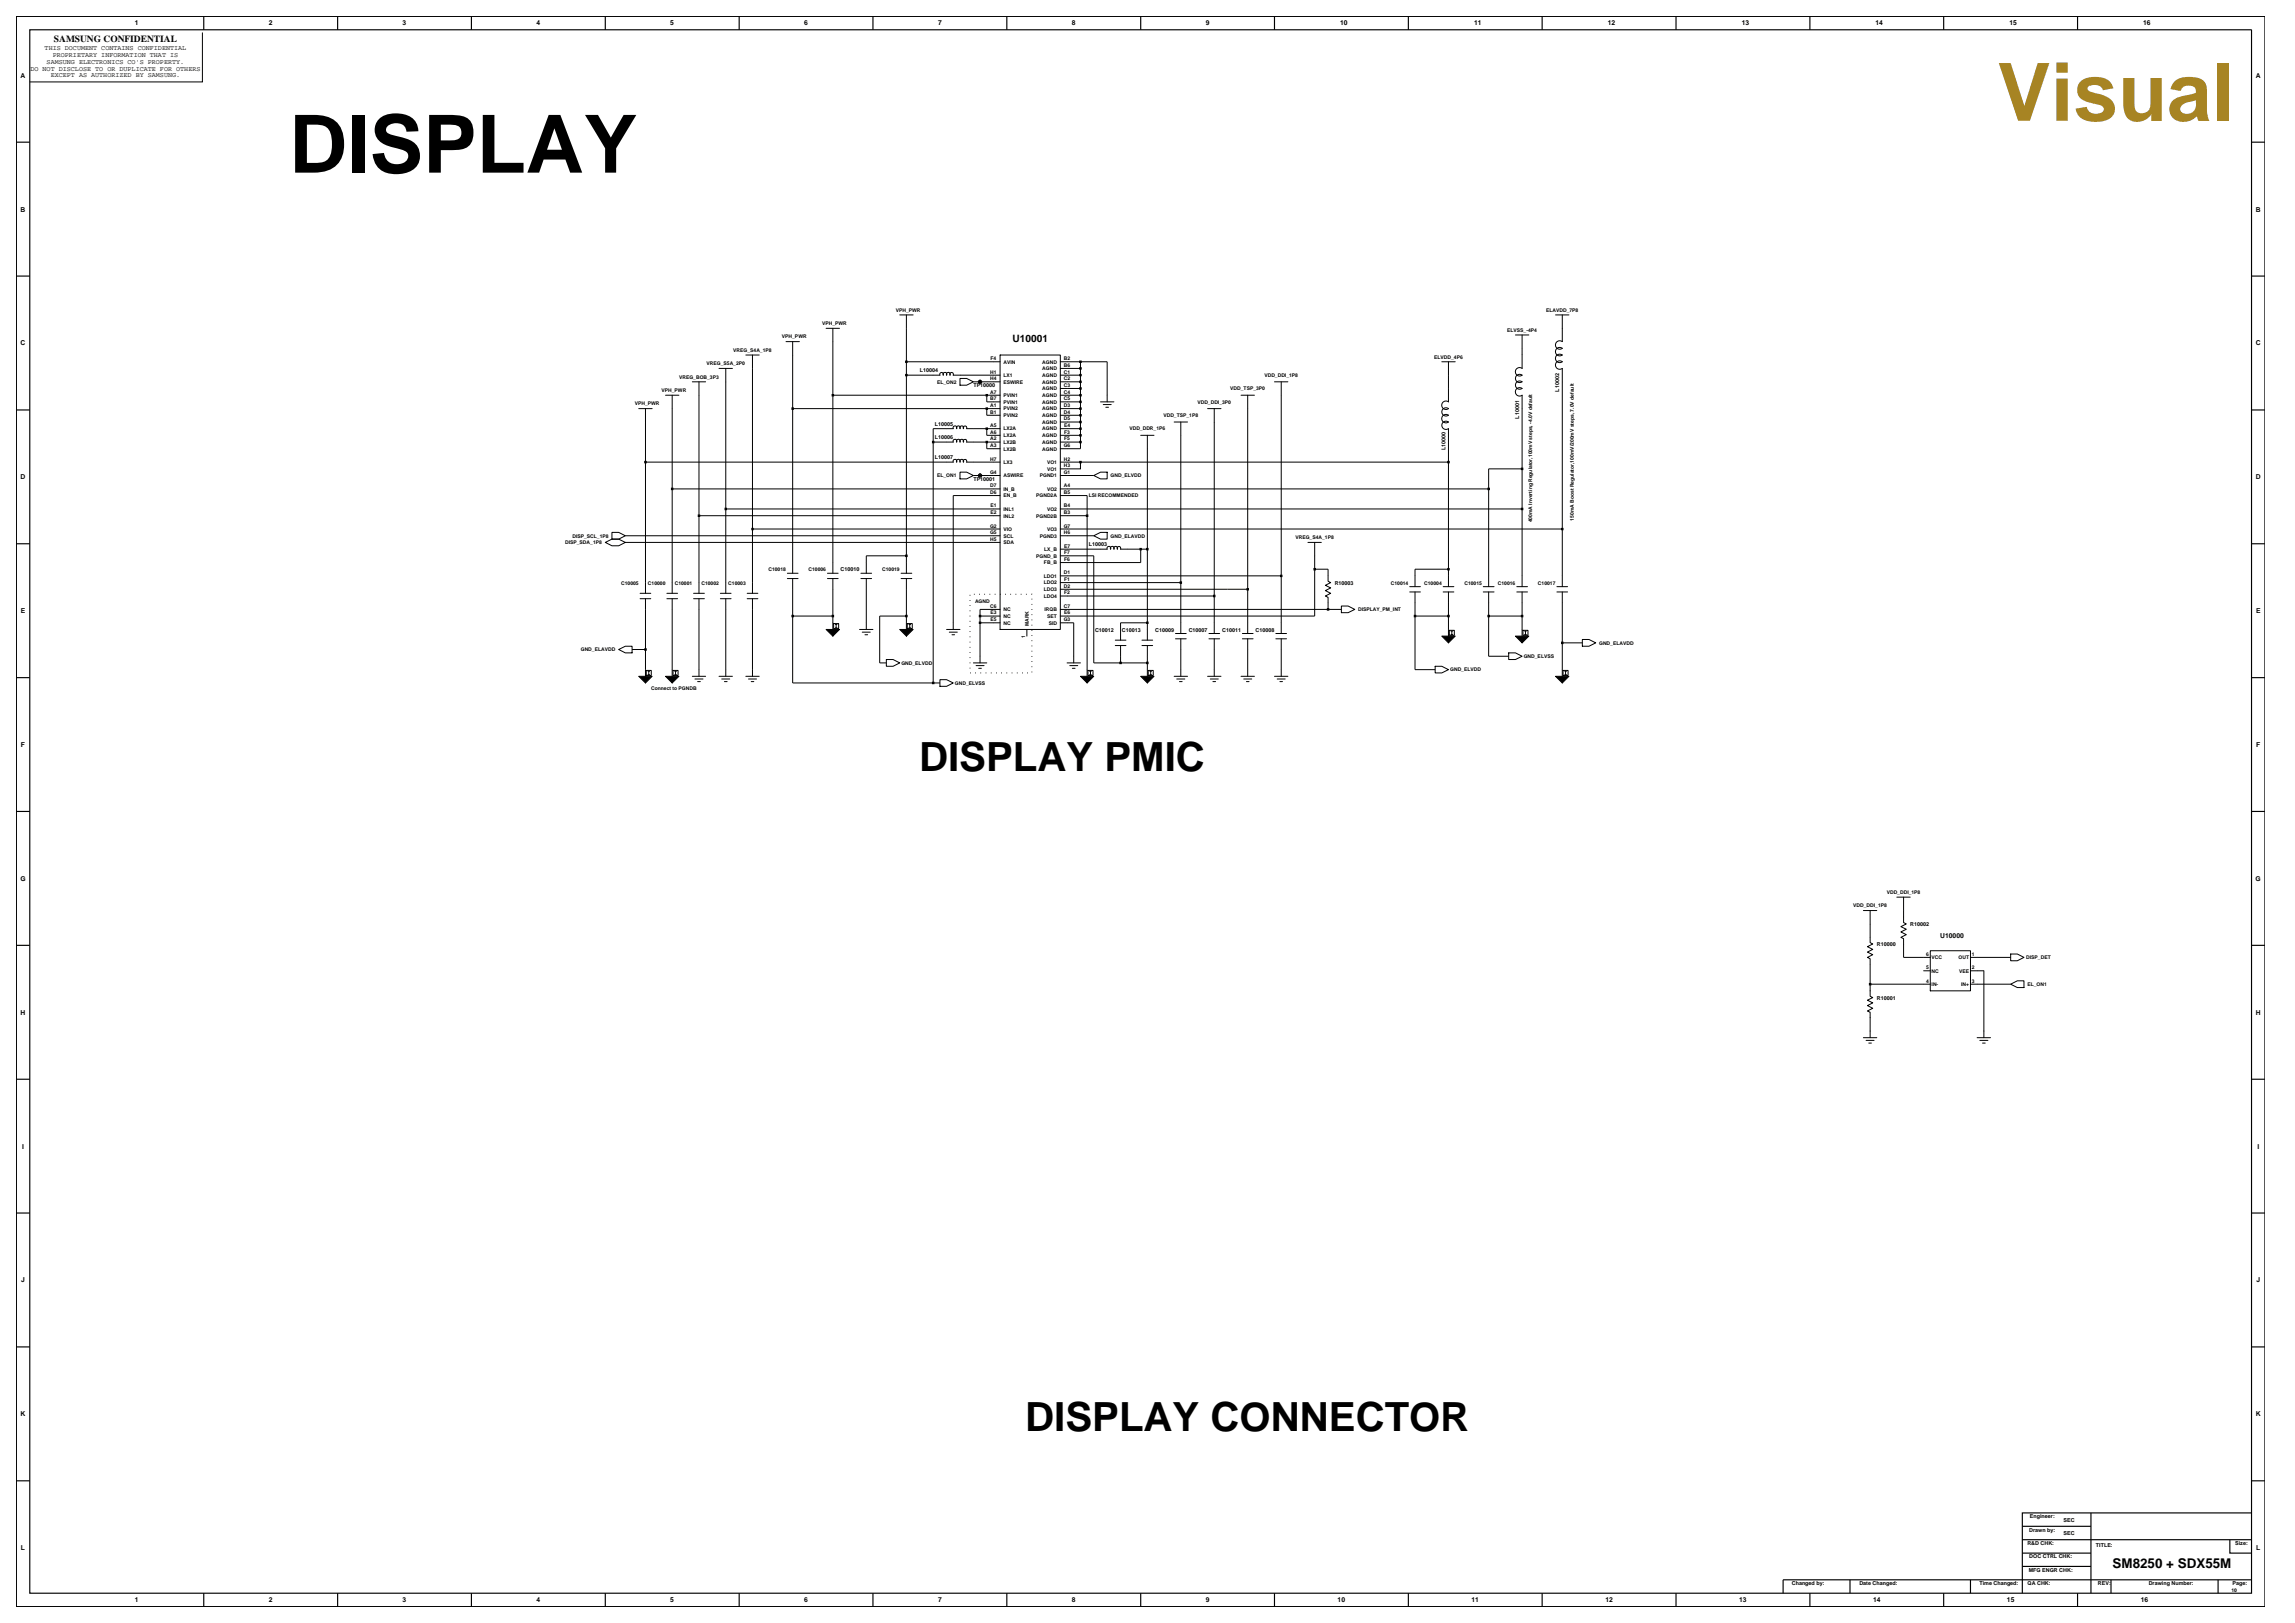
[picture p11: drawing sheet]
<svg xmlns="http://www.w3.org/2000/svg" width="420mm" height="297mm" viewBox="0 0 420 297" stroke-linecap="round" stroke-linejoin="round" font-family="sans-serif">
<defs><g id="words">
<text font-size="14.7" fill="#a78423" x="365.5" y="22.1">Visual</text>
<text font-size="14.7" x="52.9" y="31.6">DISPLAY</text>
<g font-size="7.4">
<text x="168.2" y="141.1">DISPLAY PMIC</text>
<text x="187.6" y="261.8">DISPLAY CONNECTOR</text>
</g>
<text font-size="2.5" x="386.6" y="286.9">SM8250 + SDX55M</text>
<text font-size="1.9" x="185.3" y="62.6">U10001</text>
<text font-size="1.7" x="9.9" y="7.7">SAMSUNG CONFIDENTIAL</text>
<g font-size="1.2">
<text x="24.7" y="4.7">1</text>
<text x="49.2" y="4.7">2</text>
<text x="73.7" y="4.7">3</text>
<text x="98.2" y="4.7">4</text>
<text x="122.7" y="4.7">5</text>
<text x="147.2" y="4.7">6</text>
<text x="171.7" y="4.7">7</text>
<text x="196.2" y="4.7">8</text>
<text x="220.7" y="4.7">9</text>
<text x="245.3" y="4.7">10</text>
<text x="269.8" y="4.7">11</text>
<text x="294.3" y="4.7">12</text>
<text x="318.7" y="4.7">13</text>
<text x="343.2" y="4.7">14</text>
<text x="367.7" y="4.7">15</text>
<text x="392.2" y="4.7">16</text>
<text x="8.2" y="9.2">THIS DOCUMENT CONTAINS CONFIDENTIAL</text>
<text x="8.5" y="11.7">SAMSUNG ELECTRONICS CO'S PROPERTY.</text>
<text x="9.6" y="10.5">PROPRIETARY INFORMATION THAT IS</text>
<text x="3.8" y="14.2">A</text>
<text x="5.6" y="12.9">DO NOT DISCLOSE TO OR DUPLICATE FOR OTHERS</text>
<text x="9.3" y="14.1">EXCEPT AS AUTHORIZED BY SAMSUNG.</text>
<text x="412.8" y="14.2">A</text>
<text x="3.8" y="38.7">B</text>
<text x="412.8" y="38.7">B</text>
<text x="3.8" y="63.2">C</text>
<text x="412.8" y="63.2">C</text>
<text x="3.8" y="87.7">D</text>
<text x="412.8" y="87.7">D</text>
<text x="3.8" y="112.2">E</text>
<text x="412.9" y="112.2">E</text>
<text x="3.8" y="136.7">F</text>
<text x="412.9" y="136.7">F</text>
<text x="3.7" y="161.2">G</text>
<text x="412.8" y="161.2">G</text>
<text x="355.1" y="171.6">U10000</text>
<text x="3.8" y="185.7">H</text>
<text x="412.8" y="185.7">H</text>
<text x="4" y="210.2">I</text>
<text x="413.1" y="210.2">I</text>
<text x="3.9" y="234.7">J</text>
<text x="412.9" y="234.7">J</text>
<text x="3.8" y="259.2">K</text>
<text x="412.8" y="259.2">K</text>
<text x="3.8" y="283.7">L</text>
<text x="412.9" y="283.7">L</text>
<text x="24.7" y="293.2">1</text>
<text x="49.2" y="293.2">2</text>
<text x="73.7" y="293.2">3</text>
<text x="98.2" y="293.2">4</text>
<text x="122.7" y="293.2">5</text>
<text x="147.2" y="293.2">6</text>
<text x="171.7" y="293.2">7</text>
<text x="196.2" y="293.2">8</text>
<text x="220.7" y="293.2">9</text>
<text x="244.8" y="293.2">10</text>
<text x="269.3" y="293.2">11</text>
<text x="293.8" y="293.2">12</text>
<text x="318.3" y="293.2">13</text>
<text x="342.8" y="293.2">14</text>
<text x="367.3" y="293.2">15</text>
<text x="391.8" y="293.2">16</text>
</g>
<g font-size="1">
<text x="168.3" y="68.1">L10004</text>
<text x="178.1" y="70.8">TP10000</text>
<text x="285.3" y="71.7" transform="rotate(-90 285.3 71.7)">L10002</text>
<text x="171.1" y="77.9">L10005</text>
<text x="278" y="76.6" transform="rotate(-90 278 76.6)">L10001</text>
<text x="171.1" y="80.4">L10006</text>
<text x="264.5" y="82.4" transform="rotate(-90 264.5 82.4)">L10000</text>
<text x="171.1" y="84.1">L10007</text>
<text x="178.1" y="88">TP10001</text>
<text x="199.3" y="100">L10003</text>
<text x="153.8" y="104.6">C10010</text>
<text x="244.3" y="107">R10003</text>
<text x="200.4" y="115.6">C10012</text>
<text x="205.3" y="115.6">C10013</text>
<text x="211.4" y="115.6">C10009</text>
<text x="217.5" y="115.6">C10007</text>
<text x="223.7" y="115.6">C10011</text>
<text x="229.8" y="115.6">C10008</text>
<text x="343.5" y="173.1">R10000</text>
<text x="349.6" y="169.5">R10002</text>
<text x="343.5" y="182.9">R10001</text>
<text x="371.4" y="280.2">Drawn by:</text>
<text x="371.5" y="277.8">Engineer:</text>
<text x="377.7" y="280.9">SEC</text>
<text x="377.7" y="278.4">SEC</text>
<text x="371" y="282.7">R&amp;D CHK:</text>
<text x="371.3" y="287.6">MFG ENGR CHK:</text>
<text x="371.4" y="285.2">DOC CTRL CHK:</text>
<text x="383.6" y="283">TITLE:</text>
<text x="409.1" y="282.7">Size:</text>
<text x="327.9" y="290.1">Changed by:</text>
<text x="340.3" y="290.1">Date Changed:</text>
<text x="362.2" y="290.1">Time Changed:</text>
<text x="371.1" y="290.1">QA CHK:</text>
<text x="383.9" y="290.1">REV:</text>
<text x="393.2" y="290.1">Drawing Number:</text>
<text x="408.6" y="290.1">Page:</text>
</g>
<g font-size=".9">
<text x="150.4" y="59.5">VPH_PWR</text>
<text x="163.9" y="57">VPH_PWR</text>
<text x="283" y="57">ELAVDD_7P8</text>
<text x="134.2" y="64.4">VREG_S4A_1P8</text>
<text x="143.1" y="61.9">VPH_PWR</text>
<text x="181.3" y="65.9">F4</text>
<text x="194.7" y="65.9">B2</text>
<text x="262.5" y="65.6">ELVDD_4P6</text>
<text x="275.8" y="60.7">ELVSS_-4P4</text>
<text x="121.1" y="71.7">VPH_PWR</text>
<text x="124.3" y="69.3">VREG_BOB_3P3</text>
<text x="129.3" y="66.8">VREG_S5A_2P0</text>
<text x="171.5" y="70.2">EL_ON2</text>
<text x="181.2" y="69.6">H4</text>
<text x="181.2" y="68.4">H1</text>
<text x="183.6" y="70.2">ESWIRE</text>
<text x="183.6" y="69">LX1</text>
<text x="183.6" y="66.5">AVIN</text>
<text x="190.7" y="67.7">AGND</text>
<text x="190.7" y="69">AGND</text>
<text x="190.7" y="70.2">AGND</text>
<text x="190.7" y="71.4">AGND</text>
<text x="190.7" y="66.5">AGND</text>
<text x="194.7" y="67.1">B6</text>
<text x="194.7" y="68.4">C1</text>
<text x="194.7" y="69.6">C2</text>
<text x="194.7" y="70.8">C3</text>
<text x="225.1" y="71.4">VDD_TSP_3P0</text>
<text x="231.4" y="69">VDD_DDI_1P8</text>
<text x="116.2" y="74.2">VPH_PWR</text>
<text x="181.2" y="73.3">B7</text>
<text x="181.2" y="72">A7</text>
<text x="181.2" y="75.7">B1</text>
<text x="181.2" y="74.5">A1</text>
<text x="183.6" y="73.9">PVIN1</text>
<text x="183.6" y="72.6">PVIN1</text>
<text x="183.6" y="76.3">PVIN2</text>
<text x="183.6" y="75.1">PVIN2</text>
<text x="190.7" y="73.9">AGND</text>
<text x="190.7" y="75.1">AGND</text>
<text x="190.7" y="76.3">AGND</text>
<text x="190.7" y="77.6">AGND</text>
<text x="190.7" y="72.6">AGND</text>
<text x="194.7" y="73.3">C5</text>
<text x="194.7" y="74.5">D3</text>
<text x="194.7" y="75.7">D4</text>
<text x="194.7" y="76.9">D5</text>
<text x="194.7" y="72">C4</text>
<text x="212.9" y="76.3">VDD_TSP_1P8</text>
<text x="219.1" y="73.9">VDD_DDI_3P0</text>
<text x="181.2" y="81.8">A3</text>
<text x="181.2" y="78.2">A5</text>
<text x="181.2" y="79.4">A6</text>
<text x="181.2" y="80.6">A2</text>
<text x="183.6" y="82.4">LX2B</text>
<text x="183.6" y="78.8">LX2A</text>
<text x="183.6" y="80">LX2A</text>
<text x="183.6" y="81.2">LX2B</text>
<text x="190.7" y="82.4">AGND</text>
<text x="190.7" y="80">AGND</text>
<text x="190.7" y="81.2">AGND</text>
<text x="190.7" y="78.8">AGND</text>
<text x="194.7" y="81.8">G6</text>
<text x="194.7" y="78.2">E4</text>
<text x="194.7" y="79.4">F3</text>
<text x="194.7" y="80.6">F5</text>
<text x="206.7" y="78.8">VDD_DDR_1P6</text>
<text x="171.5" y="87.3">EL_ON1</text>
<text x="181.2" y="86.7">G4</text>
<text x="181.2" y="84.3">H7</text>
<text x="181.2" y="89.2">D7</text>
<text x="183.6" y="84.9">LX3</text>
<text x="183.6" y="87.3">ASWIRE</text>
<text x="183.6" y="89.8">IN_B</text>
<text x="190.3" y="87.3">PGND1</text>
<text x="191.6" y="84.9">VO1</text>
<text x="191.6" y="86.1">VO1</text>
<text x="191.6" y="89.8">VO2</text>
<text x="194.7" y="86.7">G1</text>
<text x="194.7" y="84.3">H2</text>
<text x="194.7" y="85.5">H3</text>
<text x="194.7" y="89.2">A4</text>
<text x="203.2" y="87.3">GND_ELVDD</text>
<text x="181.2" y="90.4">D6</text>
<text x="181.2" y="92.8">E1</text>
<text x="181.2" y="94.1">E2</text>
<text x="183.6" y="91">EN_B</text>
<text x="183.6" y="93.5">INL1</text>
<text x="183.6" y="94.7">INL2</text>
<text x="189.6" y="91">PGND2A</text>
<text x="189.6" y="94.7">PGND2B</text>
<text x="191.6" y="93.5">VO2</text>
<text x="194.7" y="92.8">B4</text>
<text x="194.7" y="90.4">B5</text>
<text x="194.7" y="94.1">B3</text>
<text x="199.2" y="91">LSI RECOMMENDED</text>
<text x="280.4" y="95.6" transform="rotate(-90 280.4 95.6)">400mA Inverting Regulator,100mV steps, -4.0V default</text>
<text x="288" y="95.3" transform="rotate(-90 288 95.3)">150mA Boost Regulator,100mV/200mV steps, 7.0V default</text>
<text x="103.4" y="99.6">DISP_SDA_1P8</text>
<text x="104.8" y="98.4">DISP_SCL_1P8</text>
<text x="181.2" y="96.5">G2</text>
<text x="181.2" y="97.7">G5</text>
<text x="181.2" y="99">H5</text>
<text x="183.6" y="99.6">SDA</text>
<text x="183.6" y="97.1">VIO</text>
<text x="183.6" y="98.4">SCL</text>
<text x="190.3" y="98.4">PGND3</text>
<text x="191.1" y="100.8">LX_B</text>
<text x="191.6" y="97.1">VO3</text>
<text x="194.7" y="96.5">G7</text>
<text x="194.7" y="97.7">H6</text>
<text x="194.7" y="100.2">E7</text>
<text x="194.7" y="101.4">F7</text>
<text x="203.2" y="98.4">GND_ELAVDD</text>
<text x="237.1" y="98.7">VREG_S4A_1P8</text>
<text x="113.7" y="107">C10005</text>
<text x="118.6" y="107">C10000</text>
<text x="123.5" y="107">C10001</text>
<text x="128.4" y="107">C10002</text>
<text x="133.3" y="107">C10003</text>
<text x="140.6" y="104.5">C10018</text>
<text x="148" y="104.5">C10006</text>
<text x="161.4" y="104.5">C10019</text>
<text x="189.6" y="102">PGND_B</text>
<text x="191" y="106.9">LDO2</text>
<text x="191" y="105.7">LDO1</text>
<text x="191.1" y="103.3">FB_B</text>
<text x="194.7" y="105.1">D1</text>
<text x="194.7" y="107.6">D2</text>
<text x="194.7" y="106.3">F1</text>
<text x="194.7" y="102.7">F6</text>
<text x="254.5" y="107">C10014</text>
<text x="260.6" y="107">C10004</text>
<text x="268" y="107">C10015</text>
<text x="274.1" y="107">C10016</text>
<text x="281.5" y="107">C10017</text>
<text x="178.4" y="110.3">AGND</text>
<text x="181.2" y="111.2">C6</text>
<text x="181.2" y="112.4">E3</text>
<text x="181.2" y="113.7">E5</text>
<text x="183.6" y="113.1">NC</text>
<text x="183.6" y="111.8">NC</text>
<text x="191" y="109.4">LDO4</text>
<text x="191" y="108.2">LDO3</text>
<text x="191.2" y="111.8">IRQB</text>
<text x="191.7" y="113.1">SET</text>
<text x="194.7" y="113.7">G3</text>
<text x="194.7" y="111.2">C7</text>
<text x="194.7" y="112.4">E6</text>
<text x="194.7" y="108.8">F2</text>
<text x="248.5" y="111.8">DISPLAY_PM_INT</text>
<text x="106.3" y="119.2">GND_ELAVDD</text>
<text x="183.6" y="114.3">NC</text>
<text x="187.6" y="116.7" transform="rotate(-90 187.6 116.7)">1</text>
<text x="188.3" y="114.6" transform="rotate(-90 188.3 114.6)">MARK</text>
<text x="191.9" y="114.3">SID</text>
<text x="292.6" y="118">GND_ELAVDD</text>
<text x="165" y="121.6">GND_ELVDD</text>
<text x="174.8" y="125.3">GND_ELVSS</text>
<text x="265.4" y="122.9">GND_ELVDD</text>
<text x="278.9" y="120.4">GND_ELVSS</text>
<text x="119.2" y="126.2">Connect to PGNDB</text>
<text x="339.2" y="166">VDD_DDI_1P8</text>
<text x="345.3" y="163.6">VDD_DDI_1P8</text>
<text x="352.5" y="179.8">4</text>
<text x="352.5" y="177.4">5</text>
<text x="352.5" y="174.9">6</text>
<text x="353.5" y="178">NC</text>
<text x="353.5" y="175.5">VCC</text>
<text x="358.4" y="175.5">OUT</text>
<text x="358.5" y="178">VEE</text>
<text x="360.9" y="179.8">3</text>
<text x="360.9" y="174.9">1</text>
<text x="360.9" y="177.4">2</text>
<text x="370.8" y="175.5">DISP_DET</text>
<text x="353.5" y="180.4">IN-</text>
<text x="358.9" y="180.4">IN+</text>
<text x="371" y="180.4">EL_ON1</text>
<text x="408.4" y="291.2">10</text>
</g>
</g></defs>
<!-- layer: MFD Layer /idea/tmp/Extended-Print.user.sheet10.6.mfd -->
<g fill="none" stroke="#000" stroke-width=".18">
<path d="M37 5.9v9.1h-31.5M164.7 57.6h2.4M165.9 57.6v8.6h17.1M284.7 57.6h2.4M285.9 57.6v4.9a.78 .78 0 0 0-1 .1 .78 .78 0 0 0 0 1.1 .78 .78 0 0 0 1 0 .78 .78 0 0 0-1 .1 .78 .78 0 0 0 0 1.1 .78 .78 0 0 0 1 .1 .78 .78 0 0 0-1 .1 .78 .78 0 0 0 0 1 .78 .78 0 0 0 1 .1 .77 .77 0 0 0-1 .1 .77 .77 0 0 0 0 1 .77 .77 0 0 0 1 .1M116.9 74.8h2.4M118.1 74.8v33.8M121.8 72.3h2.4M123 72.3v36.3M126.7 69.9h2.4M127.9 69.9v38.7M131.6 67.4h2.4"/>
<path d="M132.8 67.4v25.7h50.2M136.5 65h2.4M137.7 65v43.6M143.8 62.5h2.5M145.1 74.8h37.9M145.1 62.5v42.4M151.2 60.1h2.4M152.4 60.1v44.8M152.4 72.3h30.6M165.9 68.7h6.1M165.9 66.2v38.7M172 68.6a.34 .34 0 0 1 .3-.4 .34 .34 0 0 1 .3 .4 .35 .35 0 0 1 .3-.5 .35 .35 0 0 1 .3 .6"/>
<path d="M173.2 68.6a.35 .35 0 0 1 .4-.5 .35 .35 0 0 1 .3 .6M173.9 68.6a.34 .34 0 0 1 .2-.4 .34 .34 0 0 1 .3 .4M174.4 68.7h8.6M175.1 78.4a.35 .35 0 0 1 .3-.5 .35 .35 0 0 1 .3 .5M175.1 78.4a.35 .35 0 0 0-.3-.5 .35 .35 0 0 0-.3 .5h-3.7v2.5M175.7 69.3h1.2l1.2 .6-1.2 .6h-1.2zM175.7 78.4a.35 .35 0 0 1 .3-.5 .35 .35 0 0 1 .3 .5M176.3 78.4a.34 .34 0 0 1 .3-.5 .34 .34 0 0 1 .3 .5M176.9 78.4h6.1M178.1 69.9h4.9M180.6 72.3v1.2h2.4M180.6 74.8v1.2h2.4"/>
<path d="M180.6 78.4v1.3h2.4M183 65h11v50.2h-11zM183 65h.1M194 77.2h3.7v1.2M194 67.4h3.7v1.3M194 66.2h8.6v7.3M194 68.7h3.7M194 69.9h3.7M194 71.1h3.7M194 72.3h3.7M194 73.5h3.7M194 74.8h3.7"/>
<path d="M194 76h3.7M194 78.4h3.7M194 79.7h3.7M197.7 78.4v3.7h-3.7M197.7 66.2v1.2M197.7 68.7v8.5M201.4 73.5h2.5M201.9 74h1.5M202.4 74.5h.5M208.8 79.7h2.4M210 79.7v37.4M214.9 77.2h2.4"/>
<path d="M216.1 77.2v38.7M221 74.8h2.4M222.2 74.8v41.1M227.1 72.3h2.5M228.3 72.3v43.6M233.2 69.9h2.5M234.5 69.9v46M263.9 66.2h2.4M265.1 66.2v7.3a.77 .77 0 0 0-1.1 .1 .77 .77 0 0 0 0 1.1 .77 .77 0 0 0 1.1 .1 .76 .76 0 0 0-1 .1 .76 .76 0 0 0 0 1 .76 .76 0 0 0 1 .1 .78 .78 0 0 0-1.1 .1 .78 .78 0 0 0 0 1 .78 .78 0 0 0 1.1 .1 .76 .76 0 0 0-1 .1 .76 .76 0 0 0 0 1 .76 .76 0 0 0 1 .1v29M277.3 61.3h2.5M278.6 61.3v6.1M278.6 68.6a.76 .76 0 0 0-1.1 .1 .76 .76 0 0 0 0 1.1 .76 .76 0 0 0 1.1 .1 .76 .76 0 0 0-1.1 .1 .76 .76 0 0 0 0 1 .76 .76 0 0 0 1 .1 .77 .77 0 0 0-1 .1 .77 .77 0 0 0 0 1 .77 .77 0 0 0 1.1 .1v35.1"/>
<path d="M278.6 67.4a.78 .78 0 0 0-1.1 .1 .78 .78 0 0 0 0 1.1 .78 .78 0 0 0 1.1 .1M285.9 67.4v40M110.8 99.3l1.2-.6h1.2l1.2 .6-1.2 .6h-1.2zM112 97.4h1.2l1.2 .6-1.2 .7h-1.2zM114.4 98h68.6M114.4 99.3h68.6M118.1 84.6h56.4a.35 .35 0 0 1 .3-.6 .35 .35 0 0 1 .3 .6M123 89.5h60M127.9 94.4h55.1M132.8 93.1v15.5M137.7 96.8h45.3M170.8 80.9h3.7a.35 .35 0 0 1 .3-.5 .35 .35 0 0 1 .3 .5"/>
<path d="M170.8 80.9v44.1h1.2M175.7 86.4h1.2l1.2 .6-1.2 .6h-1.2zM176.9 84.6a.33 .33 0 0 0-.3-.5 .33 .33 0 0 0-.3 .5 .35 .35 0 0 0-.3-.6 .35 .35 0 0 0-.3 .6 .35 .35 0 0 0-.3-.6 .35 .35 0 0 0-.3 .6M176.9 80.9a.33 .33 0 0 0-.3-.5 .33 .33 0 0 0-.3 .5 .35 .35 0 0 0-.3-.5 .35 .35 0 0 0-.3 .5 .35 .35 0 0 0-.3-.5 .35 .35 0 0 0-.3 .5M176.9 80.9h6.1M176.9 84.6h6.1M178.1 87h4.9M180.6 80.9v1.2h2.4M183 90.7h-8.6v24.5M194 90.7h4.9v33.1M194 80.9h3.7M194 87h6.2"/>
<path d="M194 93.1h84.6M194 94.4h4.9M194 89.5h78.4M194 84.6h71.1M194 98h6.2M194 96.8h91.9M197.7 84.6v1.2h-3.7M200.2 87l1.2-.6h1.2v1.2h-1.2zM200.2 98l1.2-.6h1.2v1.3h-1.2zM239.4 99.3h2.4M240.6 99.3v13.4h-46.6M278.6 85.8h-6.2v21.6"/>
<path d="M113.2 118.9l1.2-.6h1.3v1.2h-1.3zM115.7 118.9h2.4M117.1 108.6h2M117.1 109.6h2M118.1 109.6v14.2M122 109.6h2M122 108.6h2M123 109.6v14.2M126.9 108.6h2M126.9 109.6h2M127.9 109.6v14.2M131.8 108.6h2"/>
<path d="M131.8 109.6h2M132.8 109.6v14.2M136.7 108.6h2M136.7 109.6h2M137.7 109.6v14.2M144.1 104.9h2M144.1 105.9h2M145.1 112.7h7.3M145.1 105.9v19.1h25.7M151.4 104.9h2M151.4 105.9h2M152.4 105.9v9.3"/>
<path d="M152.6 114.1h.9v.9h-.9zM152.9 114.3h.3M152.9 114.9h.3M153 114.3v.6M157.3 115.2h2.5M157.6 104.9h1.9M157.6 105.9h1.9M157.8 115.7h1.5M158.3 116.2h.5M158.5 105.9v9.3M164.9 104.9h2M164.9 105.9h2"/>
<path d="M165.9 112.7h-4.9v8.6h1.2M165.9 101.7h-7.4v3.2M165.9 105.9v9.3M166 114.1h1v.9h-1zM166.3 114.3h.4M166.3 114.9h.4M166.5 114.3v.6M173.2 115.2h2.5M173.7 115.7h1.5M174.2 116.2h.5M179.4 114v7.3M179.4 112.7h3.6"/>
<path d="M179.4 112.7v1.3h3.6M183 111.5h-3.6v1.2M187.9 115.2v1.2M194 100.5h8.6a.35 .35 0 0 1 .3-.5 .35 .35 0 0 1 .3 .5M194 101.7h6.2v19.6h9.8M194 111.5h51.5M194 105.4h40.5M194 106.6h22.1M194 107.8h34.3M194 109.1h28.2M194 114h2.5v7.3M203.2 100.5a.35 .35 0 0 1 .4-.5 .35 .35 0 0 1 .3 .5"/>
<path d="M203.9 100.5a.35 .35 0 0 1 .3-.5 .35 .35 0 0 1 .3 .5M204.1 117.1h2M204.1 118.1h2M204.5 100.5a.34 .34 0 0 1 .3-.5 .34 .34 0 0 1 .3 .5h4.9M205.1 118.1v3.2M208.8 100.5v2.4h-14.8M209 117.1h1.9M209 118.1h1.9M210 114h-4.9v3.1M210 118.1v5.7M215.1 116.9h2M215.1 115.9h2"/>
<path d="M216.1 116.9v6.9M221.2 116.9h2M221.2 115.9h2M222.2 116.9v6.9M227.4 116.9h1.9M227.4 115.9h1.9M228.3 116.9v6.9M233.5 116.9h1.9M233.5 115.9h1.9M234.5 116.9v6.9M240.6 104.2h2.4v2.2l.5 .2-.9 .5 .9 .5-.9 .5 .9 .5-.9 .5 .4 .2v2.2M245.5 110.9h1.2l1.2 .6-1.2 .6h-1.2z"/>
<path d="M258 107.4h1.9M258 108.3h1.9M259 108.3v4.4h6.1M259 112.7v9.8h3.6M264.1 107.4h2M264.1 108.3h2M265.1 108.3v8.1M265.1 104.2h-6.1v3.2M265.2 115.3h1v1h-1zM265.5 115.5h.4M265.5 116.1h.4M265.7 115.5v.6"/>
<path d="M271.4 107.4h2M271.4 108.3h2M272.4 112.7h6.2M272.4 108.3v11.8h3.7M276.1 119.5h1.2l1.3 .6-1.3 .6h-1.2zM277.6 107.4h1.9M277.6 108.3h1.9M278.6 108.3v8.1M278.7 115.3h.9v1h-.9zM279 115.5h.3M279 116.1h.3M279.2 115.5v.6"/>
<path d="M284.9 107.4h2M284.9 108.3h2M285.9 108.3v15.5M285.9 117.6h3.7M289.6 117h1.2l1.2 .6-1.2 .7h-1.2zM118.3 122.7h.9v.9h-.9zM118.6 122.8h.3M118.6 123.5h.3M118.7 122.8v.7M123.2 122.7h.9v.9h-.9zM123.5 122.8h.3M123.5 123.5h.3"/>
<path d="M123.6 122.8v.7M126.7 123.8h2.4M127.2 124.2h1.5M127.7 124.7h.5M131.6 123.8h2.4M132.1 124.2h1.4M132.6 124.7h.5M136.5 123.8h2.4M137 124.2h1.4M137.5 124.7h.5M162.2 120.7h1.2l1.3 .6-1.3 .6h-1.2zM172 124.4h1.2l1.2 .6-1.2 .6h-1.2z"/>
<path d="M178.1 121.3h2.5M178.6 121.8h1.5M179.1 122.3h.5M195.3 121.3h2.4M195.8 121.8h1.4M196.3 122.3h.4M199.1 122.7h.9v.9h-.9zM199.4 122.8h.3M199.4 123.5h.3M199.6 122.8v.7M210.1 122.7h.9v.9h-.9zM210.4 122.8h.3"/>
<path d="M210.4 123.5h.3M210.6 122.8v.7M214.9 123.8h2.4M215.4 124.2h1.4M215.8 124.7h.5M221 123.8h2.4M221.5 124.2h1.5M222 124.7h.5M227.1 123.8h2.5M227.6 124.2h1.5M228.1 124.7h.5M233.2 123.8h2.5"/>
<path d="M233.7 124.2h1.5M234.2 124.7h.5M262.6 121.9h1.3l1.2 .6-1.2 .6h-1.3zM286 122.7h1v.9h-1zM286.4 122.8h.3M286.4 123.5h.3M286.5 122.8v.7M341 166.6h2.5M342.2 166.6v5.9l.5 .2-.9 .5 .9 .5-.9 .5 .9 .5-.9 .5 .4 .2v6.9l.5 .2-.9 .5 .9 .5-.9 .5 .9 .5-.9 .5 .4 .2v4.7M347.1 164.2h2.5M348.4 164.2v4.6l.5 .3-1 .5 1 .4-1 .5 1 .5-1 .5 .5 .3v3.4h4.9M352 177.6h1.3"/>
<path d="M353.3 174h7.3v7.3h-7.3zM360.6 175.2h7.4M360.6 177.6h2.5v12.3M368 174.6h1.2l1.2 .6-1.2 .6h-1.2zM341 189.9h2.5M341.5 190.4h1.5M342 190.9h.5M342.2 180.1h11.1M360.6 180.1h7.4M361.8 189.9h2.5M362.3 190.4h1.5M362.8 190.9h.5"/>
<path d="M368 180.1l1.2-.6h1.2v1.2h-1.2z"/>
<circle cx="179.4" cy="69.9" r=".3"/>
<circle cx="179.4" cy="87" r=".3"/>
</g>
<g fill="#000" stroke="#000" stroke-width=".18">
<path d="M151.2 115.2h2.4l-1.2 1.2z" fill-rule="evenodd"/>
<path d="M164.7 115.2h2.4l-1.2 1.2z" fill-rule="evenodd"/>
<path d="M263.9 116.4h2.4l-1.2 1.2z" fill-rule="evenodd"/>
<path d="M277.3 116.4h2.5l-1.2 1.2z" fill-rule="evenodd"/>
<path d="M116.9 123.8h2.4l-1.2 1.2z" fill-rule="evenodd"/>
<path d="M121.8 123.8h2.4l-1.2 1.2z" fill-rule="evenodd"/>
<path d="M197.7 123.8h2.5l-1.3 1.2z" fill-rule="evenodd"/>
<path d="M208.8 123.8h2.4l-1.2 1.2z" fill-rule="evenodd"/>
<path d="M284.7 123.8h2.4l-1.2 1.2z" fill-rule="evenodd"/>
</g>
<g fill="#000" stroke="#000" stroke-width=".21">
<path d="M144.9 74.6h.3v.3h-.3z" fill-rule="evenodd"/>
<path d="M152.3 72.2h.2v.2h-.2z" fill-rule="evenodd"/>
<path d="M165.8 68.5h.2v.3h-.2z" fill-rule="evenodd"/>
<path d="M165.8 66.1h.2v.2h-.2z" fill-rule="evenodd"/>
<path d="M179.2 69.7h.3v.3h-.3z" fill-rule="evenodd"/>
<path d="M180.5 78.3h.2v.3h-.2z" fill-rule="evenodd"/>
<path d="M180.5 74.6h.2v.3h-.2z" fill-rule="evenodd"/>
<path d="M180.5 72.2h.2v.2h-.2z" fill-rule="evenodd"/>
<path d="M197.6 79.5h.3v.3h-.3z" fill-rule="evenodd"/>
<path d="M197.6 78.3h.3v.3h-.3z" fill-rule="evenodd"/>
<path d="M197.6 77.1h.3v.2h-.3z" fill-rule="evenodd"/>
<path d="M197.6 75.9h.3v.2h-.3z" fill-rule="evenodd"/>
<path d="M197.6 74.6h.3v.3h-.3z" fill-rule="evenodd"/>
<path d="M197.6 73.4h.3v.3h-.3z" fill-rule="evenodd"/>
<path d="M197.6 72.2h.3v.2h-.3z" fill-rule="evenodd"/>
<path d="M197.6 71h.3v.2h-.3z" fill-rule="evenodd"/>
<path d="M197.6 69.7h.3v.3h-.3z" fill-rule="evenodd"/>
<path d="M197.6 68.5h.3v.3h-.3z" fill-rule="evenodd"/>
<path d="M197.6 67.3h.3v.2h-.3z" fill-rule="evenodd"/>
<path d="M197.6 66.1h.3v.2h-.3z" fill-rule="evenodd"/>
<path d="M118 84.4h.3v.3h-.3z" fill-rule="evenodd"/>
<path d="M122.9 89.3h.2v.3h-.2z" fill-rule="evenodd"/>
<path d="M127.8 94.2h.2v.3h-.2z" fill-rule="evenodd"/>
<path d="M132.7 93h.2v.3h-.2z" fill-rule="evenodd"/>
<path d="M137.6 96.7h.2v.2h-.2z" fill-rule="evenodd"/>
<path d="M170.7 80.8h.2v.2h-.2z" fill-rule="evenodd"/>
<path d="M179.2 86.9h.3v.2h-.3z" fill-rule="evenodd"/>
<path d="M180.5 80.8h.2v.2h-.2z" fill-rule="evenodd"/>
<path d="M197.6 84.4h.3v.3h-.3z" fill-rule="evenodd"/>
<path d="M197.6 80.8h.3v.2h-.3z" fill-rule="evenodd"/>
<path d="M198.8 94.2h.3v.3h-.3z" fill-rule="evenodd"/>
<path d="M265 84.4h.2v.3h-.2z" fill-rule="evenodd"/>
<path d="M272.3 89.3h.3v.3h-.3z" fill-rule="evenodd"/>
<path d="M278.4 93h.3v.3h-.3z" fill-rule="evenodd"/>
<path d="M278.4 85.7h.3v.2h-.3z" fill-rule="evenodd"/>
<path d="M285.8 96.7h.2v.2h-.2z" fill-rule="evenodd"/>
<path d="M118 118.7h.3v.3h-.3z" fill-rule="evenodd"/>
<path d="M144.9 112.6h.3v.3h-.3z" fill-rule="evenodd"/>
<path d="M152.3 112.6h.2v.3h-.2z" fill-rule="evenodd"/>
<path d="M165.8 112.6h.2v.3h-.2z" fill-rule="evenodd"/>
<path d="M165.8 101.6h.2v.2h-.2z" fill-rule="evenodd"/>
<path d="M179.2 113.8h.3v.3h-.3z" fill-rule="evenodd"/>
<path d="M179.2 112.6h.3v.3h-.3z" fill-rule="evenodd"/>
<path d="M208.6 100.4h.3v.2h-.3z" fill-rule="evenodd"/>
<path d="M209.8 113.8h.3v.3h-.3z" fill-rule="evenodd"/>
<path d="M209.8 100.4h.3v.2h-.3z" fill-rule="evenodd"/>
<path d="M216 106.5h.2v.2h-.2z" fill-rule="evenodd"/>
<path d="M222.1 108.9h.2v.3h-.2z" fill-rule="evenodd"/>
<path d="M228.2 107.7h.3v.2h-.3z" fill-rule="evenodd"/>
<path d="M234.4 105.3h.2v.2h-.2z" fill-rule="evenodd"/>
<path d="M240.5 104h.2v.3h-.2z" fill-rule="evenodd"/>
<path d="M242.9 111.4h.3v.2h-.3z" fill-rule="evenodd"/>
<path d="M258.8 112.6h.3v.3h-.3z" fill-rule="evenodd"/>
<path d="M265 112.6h.2v.3h-.2z" fill-rule="evenodd"/>
<path d="M265 104h.2v.3h-.2z" fill-rule="evenodd"/>
<path d="M272.3 112.6h.3v.3h-.3z" fill-rule="evenodd"/>
<path d="M278.4 112.6h.3v.3h-.3z" fill-rule="evenodd"/>
<path d="M285.8 117.5h.2v.3h-.2z" fill-rule="evenodd"/>
<path d="M170.7 124.8h.2v.3h-.2z" fill-rule="evenodd"/>
<path d="M204.9 121.2h.3v.2h-.3z" fill-rule="evenodd"/>
<path d="M209.8 121.2h.3v.2h-.3z" fill-rule="evenodd"/>
<path d="M342.1 180h.3v.2h-.3z" fill-rule="evenodd"/>
</g>
<g fill="none" stroke="#000" stroke-width=".21">
<path d="M3 3h411.5v291h-411.5zM5.5 5.5h406.5v286h-406.5zM37.3 3v2.5M61.8 3v2.5M86.3 3v2.5M110.8 3v2.5M135.3 3v2.5M159.8 3v2.5M184.3 3v2.5M208.8 3v2.5M233.2 3v2.5M257.7 3v2.5"/>
<path d="M282.2 3v2.5M306.7 3v2.5M331.2 3v2.5M355.7 3v2.5M380.2 3v2.5M3 26h2.5M412 26h2.5M3 50.5h2.5M412 50.5h2.5M3 75h2.5M412 75h2.5M3 99.5h2.5"/>
<path d="M412 99.5h2.5M3 124h2.5M412 124h2.5M3 148.5h2.5M412 148.5h2.5M3 173h2.5M412 173h2.5M3 197.5h2.5M412 197.5h2.5M3 222h2.5M412 222h2.5M3 246.5h2.5"/>
<path d="M412 246.5h2.5M3 271h2.5M370.1 279.3h12.6M382.7 276.8v14.7M412 276.8h-41.9v14.7M412 271h2.5M37.3 291.5v2.5M61.8 291.5v2.5M86.3 291.5v2.5M110.8 291.5v2.5M135.3 291.5v2.5M159.8 291.5v2.5"/>
<path d="M184.3 291.5v2.5M208.8 291.5v2.5M233.2 291.5v2.5M257.7 291.5v2.5M282.2 291.5v2.5M306.7 291.5v2.5M331.2 291.5v2.5M338.6 289.1v2.4M355.7 291.5v2.5M360.6 289.1v2.4M370.1 281.7h41.9M370.1 284.2h12.6"/>
<path d="M370.1 286.6h12.6M380.2 291.5v2.5M386.3 289.1v2.4M405.9 289.1v2.4M408.1 281.7v2.5h3.9M412 289.1h-85.7v2.4"/>
</g>
<path d="M177.5 108.7h11.3v14.4h-11.3z" fill="none" stroke="#000" stroke-width=".18" stroke-dasharray=".1 .8" stroke-linecap="butt"/>
<use href="#words"/>
</svg>
